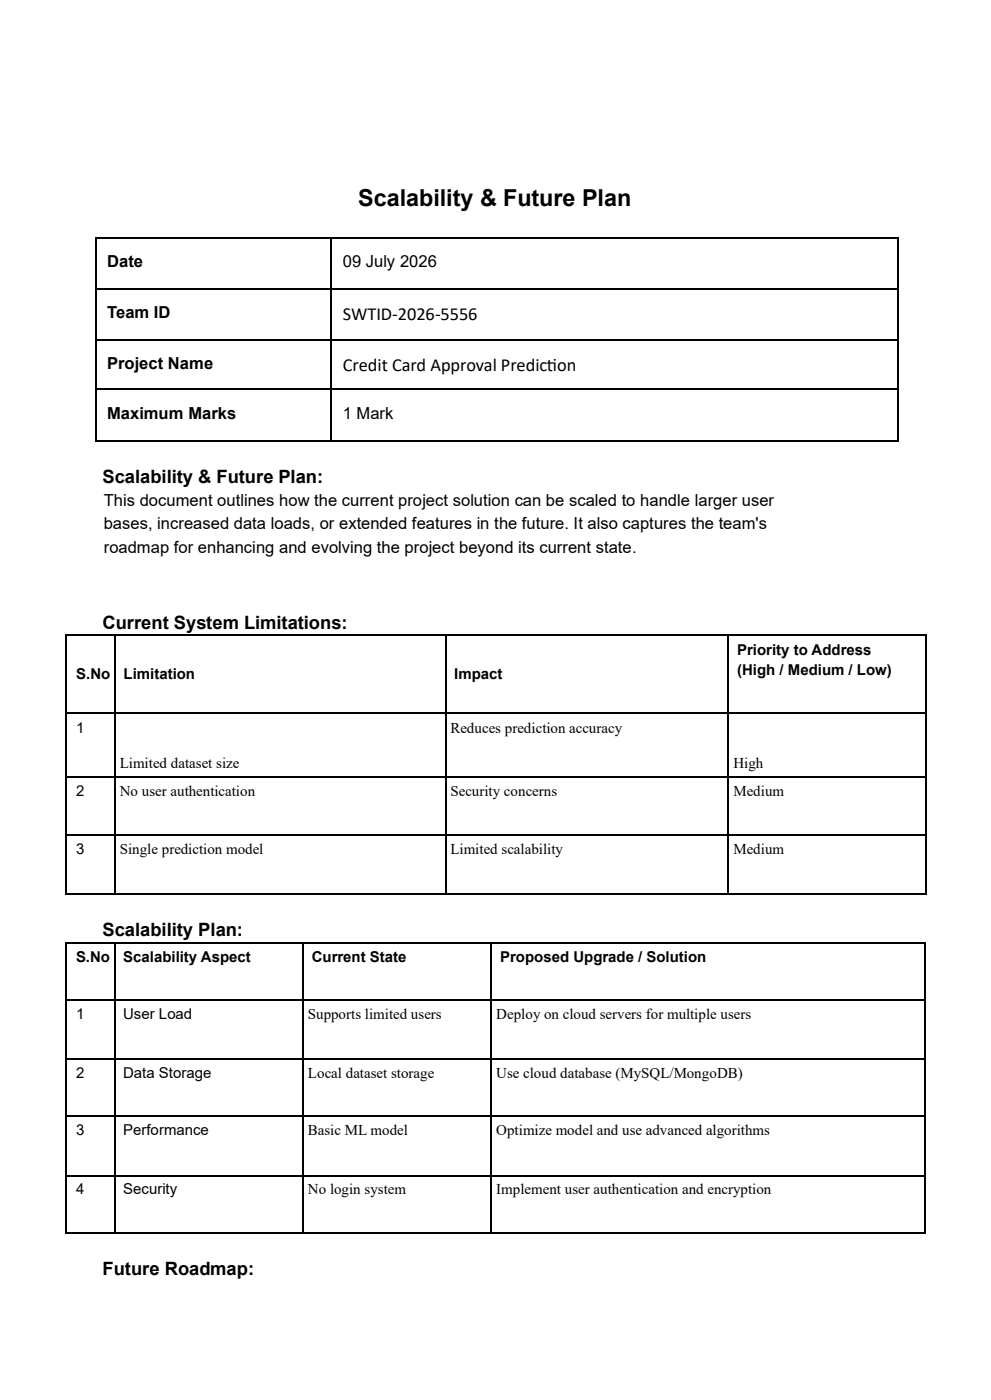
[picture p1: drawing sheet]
<svg xmlns="http://www.w3.org/2000/svg" width="210mm" height="297mm" viewBox="0 0 210 297" stroke-linecap="round" stroke-linejoin="round" font-family="sans-serif">
<defs><g id="words">
<text font-size="5" x="76" y="43.8">Scalability &amp; Future Plan</text>
<g font-size="3.9">
<text x="72.7" y="68">SWTID-2026-5556</text>
<text x="72.7" y="78.7">Credit Card Approval Predict</text>
<text x="116.1" y="78.7">ion</text>
<text x="21.8" y="102.4">Scalability &amp; Future Plan:</text>
<text x="21.8" y="133.5">Current System Limitations:</text>
<text x="21.8" y="198.7">Scalability Plan:</text>
<text x="21.8" y="270.6">Future Roadmap:</text>
</g>
<g font-size="3.5">
<text x="22.7" y="56.7">Date</text>
<text x="72.7" y="56.7">09 July 2026</text>
<text x="22.7" y="67.6">Team ID</text>
<text x="22.7" y="78.4">Project Name</text>
<text x="22.7" y="88.8">Maximum Marks</text>
<text x="72.7" y="88.8">1 Mark</text>
<text x="22" y="107.4">This document outlines how the current project solution can be scaled to handle larger user</text>
<text x="22" y="112.3">bases, increased data loads, or extended features in the future. It also captures the team's</text>
<text x="22" y="117.2">roadmap for enhancing and evolving the project beyond its current state.</text>
</g>
<g font-size="3.2">
<text x="156.4" y="139">Priority to Address</text>
<text x="156.4" y="143.1">(High / Medium / Low)</text>
<text x="16.2" y="144">S.No</text>
<text x="26.2" y="144">Limitation</text>
<text x="96.4" y="144">Impact</text>
<text x="16.2" y="155.4">1</text>
<text x="95.6" y="155.4">Reduces prediction accuracy</text>
<text x="25.4" y="162.9">Limited dataset size</text>
<text x="155.6" y="162.9">High</text>
<text x="16.2" y="169">2</text>
<text x="25.4" y="169">No user authentication</text>
<text x="95.6" y="169">Security concerns</text>
<text x="155.6" y="169">Medium</text>
<text x="16.2" y="181.3">3</text>
<text x="25.4" y="181.3">Single prediction model</text>
<text x="95.6" y="181.3">Limited scalability</text>
<text x="155.6" y="181.3">Medium</text>
<text x="16.1" y="204">S.No</text>
<text x="26.1" y="204">Scalability Aspect</text>
<text x="66.1" y="204">Current State</text>
<text x="106.1" y="204">Proposed Upgrade / Solution</text>
<text x="16.1" y="216.2">1</text>
<text x="26.1" y="216.2">User Load</text>
<text x="65.3" y="216.2">Supports limited users</text>
<text x="105.3" y="216.2">Deploy on cloud servers for multiple users</text>
<text x="16.1" y="228.8">2</text>
<text x="26.1" y="228.8">Data Storage</text>
<text x="65.3" y="228.8">Local dataset storage</text>
<text x="105.3" y="228.8">Use cloud database (MySQL/MongoDB)</text>
<text x="16.1" y="240.9">3</text>
<text x="26.1" y="240.9">Performance</text>
<text x="65.3" y="240.9">Basic ML model</text>
<text x="105.3" y="240.9">Optimize model and use advanced algorithms</text>
<text x="16.1" y="253.4">4</text>
<text x="26.1" y="253.4">Security</text>
<text x="65.3" y="253.4">No login system</text>
<text x="105.3" y="253.4">Implement user authentication and encryption</text>
</g>
</g></defs>
<g fill="none" stroke="#000" stroke-width=".34">
<path d="M20.5 50.4v42.9M20.6 50.6h49.4M70.2 50.7v42.6M70.4 50.6h120M190.5 50.4v42.9M20.6 61.4h49.4M20.6 72.2h49.4M70.4 61.4h120M70.4 72.2h120M20.6 82.6h49.4M20.6 93.5h49.4M70.4 82.6h120"/>
<path d="M70.4 93.5h120M14.1 135.9v15.3M14.3 134.8h9.9M24.4 135.9v15.3M24.5 134.8h69.9M94.5 135.9v15.3M94.7 134.8h59.7M154.6 135.9v15.3M154.7 134.8h41.7M196.6 135.9v15.3M14.1 152.5v12.2M14.3 151.3h9.9"/>
<path d="M24.4 152.5v12.2M24.5 151.3h69.9M94.5 152.5v12.2M94.7 151.3h59.7M154.6 152.5v12.2M154.7 151.3h41.7M196.6 152.5v12.2M14.1 166v10.9M14.1 178.2v11.4M14.3 164.9h9.9M14.3 177.1h9.9M24.4 166v10.9"/>
<path d="M24.4 178.2v11.4M24.5 164.9h69.9M24.5 177.1h69.9M94.5 166v10.9M94.5 178.2v11.4M94.7 164.9h59.7M94.7 177.1h59.7M154.6 166v10.9M154.6 178.2v11.4M154.7 164.9h41.7M154.7 177.1h41.7M196.6 166v10.9"/>
<path d="M196.6 178.2v11.4M14.3 189.8h9.9M24.5 189.8h69.9M94.7 189.8h59.7M154.7 189.8h41.7M14.1 201.1v10.9M14.1 213.3v11.3M14.3 200h9.9M14.3 212.2h9.9M24.4 201.1v10.9M24.4 213.3v11.3M24.5 200h39.6"/>
<path d="M24.5 212.2h39.6M64.2 201.1v10.9M64.2 213.3v11.3M64.4 200h39.5M64.4 212.2h39.5M104.1 201.1v10.9M104.1 213.3v11.3M104.2 200h91.8M104.2 212.2h91.8M196.2 201.1v10.9M196.2 213.3v11.3M14.1 225.8v10.9"/>
<path d="M14.1 237.9v11.4M14.3 224.7h9.9M14.3 236.9h9.9M24.4 225.8v10.9M24.4 237.9v11.4M24.5 224.7h39.6M24.5 236.9h39.6M64.2 225.8v10.9M64.2 237.9v11.4M64.4 224.7h39.5M64.4 236.9h39.5M104.1 225.8v10.9"/>
<path d="M104.1 237.9v11.4M104.2 224.7h91.8M104.2 236.9h91.8M196.2 225.8v10.9M196.2 237.9v11.4M14.1 250.5v10.9M14.3 249.4h9.9M24.4 250.5v10.9M24.5 249.4h39.6M64.2 250.5v10.9M64.4 249.4h39.5M104.1 250.5v10.9"/>
<path d="M104.2 249.4h91.8M196.2 250.5v10.9M14.3 261.6h9.9M24.5 261.6h39.6M64.4 261.6h39.5M104.2 261.6h91.8"/>
</g>
<g fill="#000">
<path d="M20.3 50.4h.3v.3h-.3z" fill-rule="evenodd"/>
<path d="M70 50.4h.4v.3h-.4z" fill-rule="evenodd"/>
<path d="M190.4 50.4h.3v.3h-.3z" fill-rule="evenodd"/>
<path d="M20.3 93.3h.3v.4h-.3z" fill-rule="evenodd"/>
<path d="M20.3 93.3h.3v.4h-.3z" fill-rule="evenodd"/>
<path d="M70 93.3h.4v.4h-.4z" fill-rule="evenodd"/>
<path d="M190.4 93.3h.3v.4h-.3z" fill-rule="evenodd"/>
<path d="M190.4 93.3h.3v.4h-.3z" fill-rule="evenodd"/>
<path d="M13.9 134.6h.4v1.3h-.4z" fill-rule="evenodd"/>
<path d="M13.9 134.6h.4v.4h-.4z" fill-rule="evenodd"/>
<path d="M24.2 135h.3v.9h-.3z" fill-rule="evenodd"/>
<path d="M24.2 134.6h.3v.4h-.3z" fill-rule="evenodd"/>
<path d="M94.4 135h.3v.9h-.3z" fill-rule="evenodd"/>
<path d="M94.4 134.6h.3v.4h-.3z" fill-rule="evenodd"/>
<path d="M154.4 135h.3v.9h-.3z" fill-rule="evenodd"/>
<path d="M154.4 134.6h.3v.4h-.3z" fill-rule="evenodd"/>
<path d="M196.4 134.6h.3v1.3h-.3z" fill-rule="evenodd"/>
<path d="M196.4 134.6h.3v.4h-.3z" fill-rule="evenodd"/>
<path d="M13.9 151.2h.4v1.3h-.4z" fill-rule="evenodd"/>
<path d="M24.2 151.2h.3v1.3h-.3z" fill-rule="evenodd"/>
<path d="M94.4 151.2h.3v1.3h-.3z" fill-rule="evenodd"/>
<path d="M154.4 151.2h.3v1.3h-.3z" fill-rule="evenodd"/>
<path d="M196.4 151.2h.3v1.3h-.3z" fill-rule="evenodd"/>
<path d="M13.9 164.7h.4v1.3h-.4z" fill-rule="evenodd"/>
<path d="M13.9 176.9h.4v1.3h-.4z" fill-rule="evenodd"/>
<path d="M24.2 164.7h.3v1.3h-.3z" fill-rule="evenodd"/>
<path d="M24.2 176.9h.3v1.3h-.3z" fill-rule="evenodd"/>
<path d="M94.4 164.7h.3v1.3h-.3z" fill-rule="evenodd"/>
<path d="M94.4 176.9h.3v1.3h-.3z" fill-rule="evenodd"/>
<path d="M154.4 164.7h.3v1.3h-.3z" fill-rule="evenodd"/>
<path d="M154.4 176.9h.3v1.3h-.3z" fill-rule="evenodd"/>
<path d="M196.4 164.7h.3v1.3h-.3z" fill-rule="evenodd"/>
<path d="M196.4 176.9h.3v1.3h-.3z" fill-rule="evenodd"/>
<path d="M13.9 189.6h.4v.3h-.4z" fill-rule="evenodd"/>
<path d="M13.9 189.6h.4v.3h-.4z" fill-rule="evenodd"/>
<path d="M24.2 189.6h.3v.3h-.3z" fill-rule="evenodd"/>
<path d="M94.4 189.6h.3v.3h-.3z" fill-rule="evenodd"/>
<path d="M154.4 189.6h.3v.3h-.3z" fill-rule="evenodd"/>
<path d="M196.4 189.6h.3v.3h-.3z" fill-rule="evenodd"/>
<path d="M196.4 189.6h.3v.3h-.3z" fill-rule="evenodd"/>
<path d="M13.9 199.8h.4v1.3h-.4z" fill-rule="evenodd"/>
<path d="M13.9 199.8h.4v.4h-.4z" fill-rule="evenodd"/>
<path d="M13.9 212h.4v1.3h-.4z" fill-rule="evenodd"/>
<path d="M24.2 200.2h.3v.9h-.3z" fill-rule="evenodd"/>
<path d="M24.2 199.8h.3v.4h-.3z" fill-rule="evenodd"/>
<path d="M24.2 212h.3v1.3h-.3z" fill-rule="evenodd"/>
<path d="M64.1 200.2h.3v.9h-.3z" fill-rule="evenodd"/>
<path d="M64.1 199.8h.3v.4h-.3z" fill-rule="evenodd"/>
<path d="M64.1 212h.3v1.3h-.3z" fill-rule="evenodd"/>
<path d="M103.9 200.2h.3v.9h-.3z" fill-rule="evenodd"/>
<path d="M103.9 199.8h.3v.4h-.3z" fill-rule="evenodd"/>
<path d="M103.9 212h.3v1.3h-.3z" fill-rule="evenodd"/>
<path d="M196 199.8h.3v1.3h-.3z" fill-rule="evenodd"/>
<path d="M196 199.8h.3v.4h-.3z" fill-rule="evenodd"/>
<path d="M196 212h.3v1.3h-.3z" fill-rule="evenodd"/>
<path d="M13.9 224.6h.4v1.2h-.4z" fill-rule="evenodd"/>
<path d="M13.9 236.7h.4v1.2h-.4z" fill-rule="evenodd"/>
<path d="M24.2 224.6h.3v1.2h-.3z" fill-rule="evenodd"/>
<path d="M24.2 236.7h.3v1.2h-.3z" fill-rule="evenodd"/>
<path d="M64.1 224.6h.3v1.2h-.3z" fill-rule="evenodd"/>
<path d="M64.1 236.7h.3v1.2h-.3z" fill-rule="evenodd"/>
<path d="M103.9 224.6h.3v1.2h-.3z" fill-rule="evenodd"/>
<path d="M103.9 236.7h.3v1.2h-.3z" fill-rule="evenodd"/>
<path d="M196 224.6h.3v1.2h-.3z" fill-rule="evenodd"/>
<path d="M196 236.7h.3v1.2h-.3z" fill-rule="evenodd"/>
<path d="M13.9 249.3h.4v1.2h-.4z" fill-rule="evenodd"/>
<path d="M24.2 249.3h.3v1.2h-.3z" fill-rule="evenodd"/>
<path d="M64.1 249.3h.3v1.2h-.3z" fill-rule="evenodd"/>
<path d="M103.9 249.3h.3v1.2h-.3z" fill-rule="evenodd"/>
<path d="M196 249.3h.3v1.2h-.3z" fill-rule="evenodd"/>
<path d="M13.9 261.4h.4v.4h-.4z" fill-rule="evenodd"/>
<path d="M13.9 261.4h.4v.4h-.4z" fill-rule="evenodd"/>
<path d="M24.2 261.4h.3v.4h-.3z" fill-rule="evenodd"/>
<path d="M64.1 261.4h.3v.4h-.3z" fill-rule="evenodd"/>
<path d="M103.9 261.4h.3v.4h-.3z" fill-rule="evenodd"/>
<path d="M196 261.4h.3v.4h-.3z" fill-rule="evenodd"/>
<path d="M196 261.4h.3v.4h-.3z" fill-rule="evenodd"/>
</g>
<use href="#words"/>
</svg>
